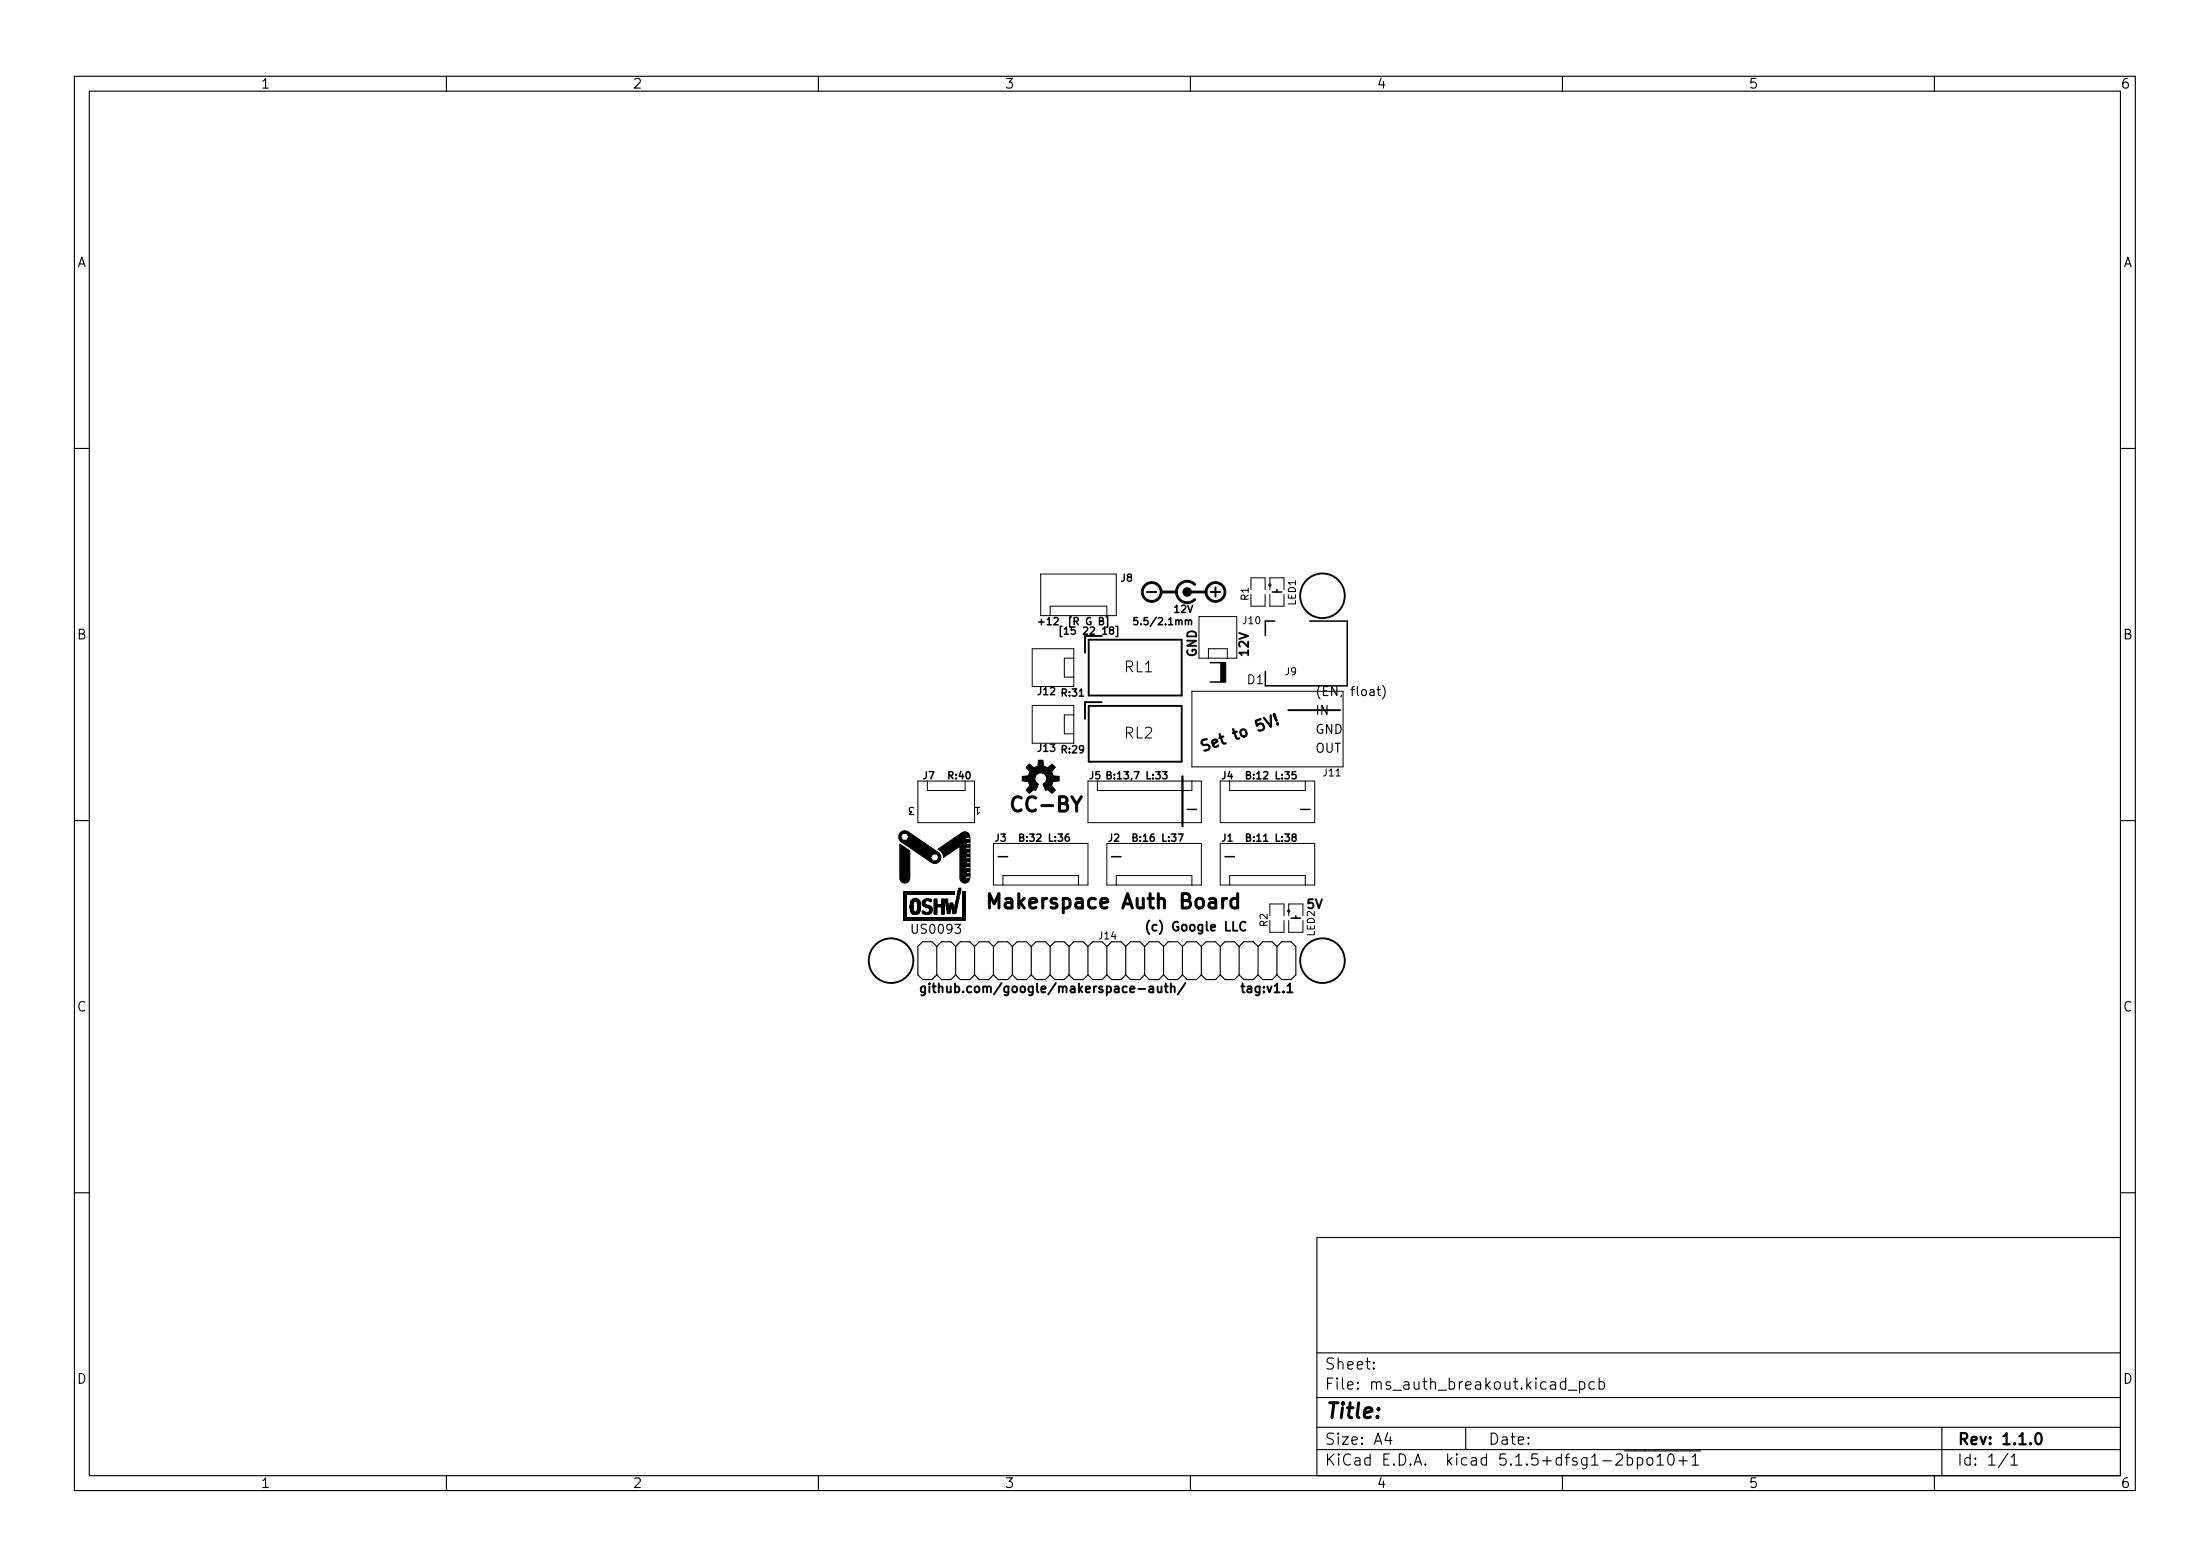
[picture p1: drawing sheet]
<svg xmlns="http://www.w3.org/2000/svg" width="297mm" height="210mm" viewBox="0 0 297 210" stroke-linecap="round" stroke-linejoin="round" font-family="sans-serif">
<defs><g id="words">
<text font-size="2.8" x="178" y="190.6">Title:</text>
<g font-size="2.7">
<text x="135.4" y="109.1">CC-BY</text>
<text x="132.3" y="122.1">Makerspace Auth Board</text>
</g>
<g font-size="2.1">
<text x="178" y="184">Sheet:</text>
<text x="178" y="186.7">File: ms_auth_breakout.kicad_pcb</text>
<text x="178" y="196.9">KiCad E.D.A. kicad 5.1.5+dfsg1-2bpo10+1</text>
<text x="178" y="194.1">Size: A4</text>
<text x="200" y="194.1">Date:</text>
<text x="263" y="194.1">Rev: 1.1.0</text>
<text x="263" y="196.9">Id: 1/1</text>
</g>
<g font-size="2">
<text x="151" y="90.3">RL1</text>
<text x="151" y="99.2">RL2</text>
<text x="161.5" y="101.1" transform="rotate(-20 161.5 101.1)">Set to 5V!</text>
</g>
<g font-size="1.8">
<text x="35" y="11.9">1</text>
<text x="85" y="11.9">2</text>
<text x="135" y="11.9">3</text>
<text x="185" y="11.9">4</text>
<text x="235" y="11.9">5</text>
<text x="285" y="11.9">6</text>
<text x="10.3" y="35.9">A</text>
<text x="285.3" y="35.9">A</text>
<text x="10.3" y="85.9">B</text>
<text x="285.3" y="85.9">B</text>
<text x="10.3" y="135.9">C</text>
<text x="285.3" y="135.9">C</text>
<text x="10.3" y="185.9">D</text>
<text x="285.3" y="185.9">D</text>
<text x="35" y="199.9">1</text>
<text x="85" y="199.9">2</text>
<text x="135" y="199.9">3</text>
<text x="185" y="199.9">4</text>
<text x="235" y="199.9">5</text>
<text x="285" y="199.9">6</text>
</g>
<g font-size="1.7">
<text x="160.8" y="88.4" transform="rotate(-90 160.8 88.4)">GND</text>
<text x="167.8" y="88.4" transform="rotate(-90 167.8 88.4)">12V</text>
<text x="167.5" y="91.9">D1</text>
<text x="176.7" y="93.5">(EN, float)</text>
<text x="176.7" y="101.1">OUT</text>
<text x="176.7" y="98.6">GND</text>
<text x="176.7" y="96">IN</text>
<text x="122.2" y="125.4">US0093</text>
<text x="153.7" y="125.1">(c) Google LLC</text>
<text x="175.4" y="122.1">5V</text>
<text x="123.4" y="133.4">github.com/google/makerspace-auth/</text>
<text x="166.5" y="133.4">tag:v1.1</text>
</g>
<g font-size="1.3">
<text x="139.2" y="84">+12</text>
<text x="143.4" y="84">[R G B]</text>
<text x="150.5" y="78.1">J8</text>
<text x="154" y="84">5.5/2.1mm</text>
<text x="158.1" y="82.3">12V</text>
<text x="166.9" y="83.9">J10</text>
<text x="167.8" y="80.8" transform="rotate(-90 167.8 80.8)">R1</text>
<text x="174.2" y="81.4" transform="rotate(-90 174.2 81.4)">LED1</text>
<text x="142.1" y="85.2">[15 22 18]</text>
<text x="139.2" y="93.4">J12 R:31</text>
<text x="172.6" y="90.7">J9</text>
<text x="139.2" y="101">J13 R:29</text>
<text x="123.9" y="104.7">J7</text>
<text x="127.2" y="104.7">R:40</text>
<text x="146.2" y="104.7">J5 B:13,7 L:33</text>
<text x="164" y="104.7">J4</text>
<text x="167.2" y="104.7">B:12 L:35</text>
<text x="177.7" y="104.3">J11</text>
<text x="123.1" y="108.4" transform="rotate(-180 123.1 108.4)">3</text>
<text x="131.9" y="108.4" transform="rotate(-180 131.9 108.4)">1</text>
<text x="133.5" y="113.1">J3</text>
<text x="136.7" y="113.1">B:32 L:36</text>
<text x="148.8" y="113.1">J2</text>
<text x="151.9" y="113.1">B:16 L:37</text>
<text x="164" y="113.1">J1</text>
<text x="167.2" y="113.1">B:11 L:38</text>
<text x="170.4" y="124.6" transform="rotate(-90 170.4 124.6)">R2</text>
<text x="176.7" y="125.9" transform="rotate(-90 176.7 125.9)">LED2</text>
<text x="147.5" y="126.2">J14</text>
</g>
</g></defs>
<g fill="none" stroke="#000" stroke-width=".15">
<path d="M10 10.2h277v190.1h-277zM12 12.2h273v186.1h-273zM60 10.2v2M110 10.2v2M160 10.2v2M210 10.2v2M260 10.2v2M10 60.2h2M285 60.2h2M185.1 92.6h.4M185.3 92.2v1.1v.1h.2M185.8 92.1a1.38 1.38 0 0 1 0 1.8"/>
<path d="M10 110.2h2M285 110.2h2M125.9 127.2l-.6-.7h-1.3l-.6 .7v3.8l.6 .6M125.9 127.2l.6-.7h1.3l.6 .7M125.9 131l-.6 .6M125.9 127.2v3.8M125.9 131l.6 .6M128.4 124.2h.7l-.4 .4 .3 .2v.5l-.1 .1h-.4l-.1-.1M128.4 127.2l.7-.7h1.3l.6 .7M128.4 127.2v3.8M128.4 131l-.6 .6M128.4 131l.7 .6"/>
<path d="M131 127.2l.6-.7h1.3l.6 .7M131 127.2v3.8M131 131l-.6 .6M131 131l.6 .6M133.5 127.2l.7-.7h1.2l.7 .7M133.5 127.2v3.8M133.5 131l-.6 .6M133.5 131l.7 .6M136.1 127.2l.6-.7h1.3l.6 .7M136.1 127.2v3.8M136.1 131l-.7 .6M136.1 131l.6 .6"/>
<path d="M138.6 127.2l.6-.7h1.3l.6 .7M138.6 127.2v3.8M138.6 131l-.6 .6M138.6 131l.6 .6M141.1 127.2l.7-.7h1.3l.6 .7M141.1 127.2v3.8M141.1 131l-.6 .6M141.1 131l.7 .6M143.7 127.2l.6-.7h1.3l.6 .7M143.7 127.2v3.8M143.7 131l-.6 .6M143.7 131l.6 .6"/>
<path d="M146.2 127.2l.7-.7h1.2l.7 .7M146.2 127.2v3.8M146.2 131l-.6 .6M146.2 131l.7 .6M148.8 127.2l.6-.7h1.3l.6 .7M148.8 127.2v3.8M148.8 131l-.7 .6M148.8 131l.6 .6M151.3 127.2l.6-.7h1.3l.6 .7M151.3 127.2v3.8M151.3 131l-.6 .6M151.3 131l.6 .6"/>
<path d="M153.8 127.2l.7-.7h1.3l.6 .7M153.8 127.2v3.8M153.8 131l-.6 .6M153.8 131l.7 .6h1.3l.6-.6M156.4 127.2l.6-.7h1.3l.6 .7M156.4 127.2v3.8M156.4 131l.6 .6h1.3l.6-.6M158.9 127.2l.7-.7h1.2l.7 .7M158.9 127.2v3.8M158.9 131l.7 .6h1.2l.7-.6M161.5 127.2l.6-.7h1.3l.6 .7M161.5 127.2v3.8"/>
<path d="M161.5 131l.6 .6h1.3l.6-.6M164 127.2l.6-.7h1.3l.6 .7M164 127.2v3.8M164 131l.6 .6h1.3l.6-.6M166.5 127.2l.7-.7h1.3l.6 .7M166.5 127.2v3.8M166.5 131l.7 .6M169.1 127.2l.6-.7h1.3l.6 .7M169.1 127.2v3.8M169.1 131l-.6 .6M169.1 131l.6 .6M171.6 127.2l.7-.7h1.2l.7 .7v3.8l-.7 .6h-1.2l-.7-.6"/>
<path d="M171.6 127.2v3.8M171.6 131l-.6 .6M10 160.2h2M177 166.3h108v32h-108zM285 160.2h2M60 198.3v2M110 198.3v2M160 198.3v2M177 194.8h108M177 191.8h108M177 187.8h108M177 181.8h108"/>
<path d="M184.6 183.8l.1 .1h-.1v-.1v.1M184.6 183l.1 .1h-.1v-.1v.1M186.5 192.5l-.4 1h1M186.9 193v1M197 191.8v3M210 198.3v2M210.8 186.8h1.1M212.3 185.7l.4-.1 .3 .3v.4l-.1 .3h-.2h-.4M212.3 185.6v1.5M214.3 185.7l-.4-.1-.3 .3v.4l.1 .3h.2h.4M214.9 185.7l.5-.1 .2 .3v.4l-.1 .3h-.1h-.5M214.9 185.1v1.5"/>
<path d="M218.4 194.9h10.2M218.7 195.9l.4-.1 .3 .3v.4l-.1 .3h-.2h-.4M218.7 195.3v1.5M220.1 195.9l.4-.1 .3 .3v.4l-.2 .3h-.1h-.4M220.1 195.8v1.5M221.5 195.9a.41 .41 0 0 1 .6 .2v.4a.41 .41 0 0 1-.3 .3 .41 .41 0 0 1-.4-.3v-.4zM222.7 195.8l.4-.5v1.5M222.7 196.8h.9M224.3 195.5a.36 .36 0 0 1 .4-.2 .36 .36 0 0 1 .2 .3 .77 .77 0 0 1-.4 1.2 .91 .91 0 0 1-.2-1.3zM225.6 196.3h1.2M226.2 195.7v1.1M227.4 195.8l.5-.5v1.5"/>
<path d="M227.4 196.8h.9M260 198.3v2M261 191.8v6.5M269.9 195.3l-1.3 1.9M270.3 195.8l.4-.5v1.5M270.3 196.8h.8"/>
</g>
<path d="M170.8 96.1v1.5l-.9-1.2M171.2 96l.3 .8-.2-.8h-.1l.3 .8M171.7 97.2h.1l-.1 .1h-.1l.1-.1v.1M158.9 104.3v6.7M273.8 192.6a.36 .36 0 0 1 .5 .2 .77 .77 0 0 1-.4 1.2 1 1 0 0 1-.1-1.4z" fill="none" stroke="#000" stroke-width=".3"/>
<path d="M144.1 107l.6 1.1 .6-1.1M164.3 120.7v1.3M164.9 120.7a.49 .49 0 0 0-.6 .4M166.3 120.8l-.5-.1-.4 .4v.5l.2 .3 .2 .1 .5-.1M166.3 120.1v1.9" fill="none" stroke="#000" stroke-width=".41"/>
<g fill="none" stroke="#000" stroke-width=".25">
<path d="M154.2 79.5h1.2M162.7 79.5h1.3M163.4 78.9v1.3M146.3 85.9h12.5v7.5h-12.5zM146.3 94.8h12.5v7.5h-12.5zM148.1 85.4h-2.3v2.3M148.1 94.3h-2.3v2.3M173.2 95.4h6.9M153 132.9h.9M154.5 132.6h.5v.7M155 132.8l-.4 .1a.24 .24 0 0 0-.2 .2 .24 .24 0 0 0 .2 .2h.4M155.6 132.5v.8h.3l.2-.1"/>
<path d="M156.1 132.5v.8M156.5 132.5h.5M156.7 132.1v1.1v.1h.3M157.4 132.6l.1-.1 .3 .1 .1 .7M157.4 132.1v1.2M159.3 132.1l-1 1.5M165.7 123.8v1.2h.6M167.4 123.9a.48 .48 0 0 0-.6 0 .48 .48 0 0 0-.1 .6 .45 .45 0 0 0 .2 .5 .45 .45 0 0 0 .5-.1M173 132.5l.4-.4v1.2M173 133.3h.7"/>
<circle cx="177.7" cy="80" r="3"/>
<circle cx="119.8" cy="129.1" r="3"/>
<circle cx="177.7" cy="129.1" r="3"/>
</g>
<g fill="none" stroke="#000" stroke-width=".2">
<path d="M171 79.5h1.3M171.6 79.2v.3M141.7 83.1l.3-.1 .2 .2-.6 .7h.6M145.1 93.5h.5M148.2 85.2h.6M148.7 82.9h.2v1.4h-.2M149.3 84.7l-.2-.2 .1-.2 .1-.1 .3 .1 .1 .1-.1 .2-.4 .1-.1 .1 .1 .3 .1 .1h.3l.1-.2v-.2l-.2-.1M150 84.1h.2v1.4h-.2M152.9 83h-.5v.4l.1-.1 .3 .1 .1 .1v.3l-.1 .1-.4-.1M153.4 83.8v.1M162.7 89h2M162.7 91.6h2"/>
<path d="M171.3 83.4h-1.2v2M176 83.4h5.1v8.7h-11v-1.9M134.2 115.1h1.2M143.6 112.1h-.2a.65 .65 0 0 0 0 .9l.3-.1v-.3l-.2-.2h-.1l-.2 .2M149.4 115.1h1.3M156.3 103.7h.6l-.4 .3 .3 .1v.4l-.1 .1-.4-.1M158.4 112.1h.6l-.4 .9M159.6 108.7h1.2M164.6 115.1h1.3M173.8 112.5l-.1-.2v-.2h.1h.3l.1 .1v.2l-.5 .1v.1v.2l.1 .2h.3l.1-.2v-.2l-.2-.1M174.2 103.7h-.5v.4l.1-.1 .3 .1 .1 .1v.3l-.2 .1-.3-.1M174.8 108.7h1.3"/>
<path d="M173.5 123.3h1.3M174.2 123v.3"/>
</g>
<g fill="none" stroke="#000" stroke-width=".38">
<path d="M156.1 79.5h1.9M159.6 79.5h2.5M160.6 78.5a1.44 1.44 0 0 0-2.1 0 1.44 1.44 0 0 0 0 2.1 1.44 1.44 0 0 0 2.1 0"/>
<circle cx="154.8" cy="79.5" r="1.27"/>
<circle cx="163.4" cy="79.5" r="1.27"/>
</g>
<circle cx="159.6" cy="79.5" r=".38" fill="none" stroke="#000" stroke-width=".51"/>
<g fill="none" stroke="#000" stroke-width=".13">
<path d="M168.1 79.9v1.5h1.9v-1.5M168.1 79.2v-1.6h1.9v1.6M170.7 79.2v-1.6h1.9v1.6M170.7 79.9v1.5h1.9v-1.5M138.7 87.2h5.6v5h-5.6zM138.7 94.8h5.6v5.1h-5.6zM139.9 82.7v-5.6h10.1v5.6h-8.9v-1.3h7.7v1.3M144.3 88.4h-1.2v2.6h1.2M144.3 96h-1.2v2.6h1.2M160.2 92.9h20.3v10.1h-20.3zM161.2 82.8h5v5.6h-5zM162.4 88.4v-1.2h2.6v1.2"/>
<path d="M123.4 104.9h7.6v5.6h-7.6zM124.6 104.9v1.3h5.1v-1.3M130.4 112.5v5.5M133.5 113.3h12.7v5.6h-12.7zM134.8 118.9v-1.3h10.2v1.3M146.2 104.9v5.6h15.3v-5.6h-14v1.3h12.7v-1.3M148.8 113.3h12.7v5.6h-12.7zM150 118.9v-1.3h10.2v1.3M164 104.9v5.6h12.7v-5.6h-11.4v1.3h10.1v-1.3M164 113.3h12.7v5.6h-12.7zM165.3 118.9v-1.3h10.1v1.3M170.7 123v-1.6h1.9v1.6"/>
<path d="M170.7 123.7v1.6h1.9v-1.6M173.2 123v-1.6h1.9v1.6M173.2 123.7v1.6h1.9v-1.6"/>
<circle cx="170.7" cy="78.6" r=".15"/>
<circle cx="173.2" cy="122.4" r=".15"/>
</g>
<g fill="#000" stroke="#000" stroke-width=".13">
<path d="M164.1 89.1h.7v2.5h-.7zM120.9 113.4l1.4 .9v3.7a.67 .67 0 0 1-.7 .7 .67 .67 0 0 1-.7-.8zM121.1 112.5l.2 .4h.6l.2-.5-.2-.4 .2-.2 4.1 2.8-.1 .5-.2-.4h-.5l-.3 .5 .3 .5-.2 .2-4.1-2.8zM121.4 119.8h6.9v.1h-6.9zM121.4 119.9h6.9h-6.9zM121 111.9l.5-.3 .6 .2-.3 .2h-.5l-.2 .4v.7l-.2-.3-.1-.4zM126.1 114.5a.81 .81 0 0 1 .2 1.2 .81 .81 0 0 1-1.1 .2l.2-.2h.5l.3-.5zM126.1 114.1l3.1-2.2a.67 .67 0 0 1 .8-.1 .67 .67 0 0 1 .3 .7h-.5v.3h.5v.4h-.4v.2h.4v.4h-.5v.3h.5v.4h-.4v.2h.4v.4h-.5v.3h.5v.4h-.4v.2h.4v.4h-.5v.3h.5v.4h-.4v.2h.4v.4h-.5v.3h.5a.66 .66 0 0 1-.6 .7 .66 .66 0 0 1-.7-.7v-4.3l-2.2 1.5a1.21 1.21 0 0 0-.7-1.1zM128.8 119.6h.3v.1h-.3zM128.8 119.7h.3v.1h-.3zM128.8 119.8h.3v.1h-.3zM128.8 119.9h.3h-.3z"/>
<path d="M128.8 119.3h.3v.1h-.3zM128.8 119.4h.3v.1h-.3zM128.8 119.5h.3v.1h-.3zM128.8 119.6h.3h-.3zM129.4 119.8h.3v.1h-.3zM129.4 119.9h.3h-.3zM137.9 103.1l.4-.5 .7 .6 .5-.3 .1-.8h.6l.1 .8 .5 .3 .6-.6 .4 .5-.5 .6 .3 .5 .8 .1v.6l-.8 .1-.3 .5 .5 .7-.4 .4-.6-.5-.3 .1-.3-.9a.78 .78 0 0 0 .3-1.2 .78 .78 0 0 0-1.2 0 .78 .78 0 0 0 .3 1.2l-.4 .9-.2-.1-.7 .5-.4-.4 .5-.7-.2-.5-.8-.1v-.6l.8-.1 .2-.5zM121.4 119.9h6.9v.1h-6.9zM121.4 120h6.9v.1h-6.9zM121.4 120.1h6.9v.1h-6.9zM121.4 120.2h.4h-.4zM121.4 120.2h.4v.1h-.4z"/>
<path d="M121.4 120.3h.4v.1h-.4zM121.4 120.4h.4v.1h-.4zM121.4 120.5h.4h-.4zM121.4 120.5h.4v.1h-.4zM121.4 120.6h.4v.1h-.4zM121.4 120.7h.4v.1h-.4zM121.4 120.8h.4h-.4zM121.4 120.8h.4v.1h-.4zM121.4 120.9h.4v.1h-.4zM121.4 121h.4v.1h-.4zM121.4 121.1h.4v.1h-.4zM121.4 121.2h.4h-.4z"/>
<path d="M121.4 121.2h.4v.1h-.4zM121.4 121.3h.4v.1h-.4zM121.4 121.4h.4v.1h-.4zM121.4 121.5h.4h-.4zM121.4 121.5h.4v.1h-.4zM121.4 121.6h.4v.1h-.4zM121.4 121.7h.4v.1h-.4zM121.4 121.8h.4h-.4zM121.4 121.8h.4v.1h-.4zM121.4 121.9h.4v.1h-.4zM121.4 122h.4v.1h-.4zM121.4 122.1h.4h-.4z"/>
<path d="M121.4 122.1h.4v.1h-.4zM121.4 122.2h.4v.1h-.4zM121.4 122.3h.4v.1h-.4zM121.4 122.4h.4h-.4zM121.4 122.4h.4v.1h-.4zM121.4 122.5h.4v.1h-.4zM121.4 122.6h.4v.1h-.4zM121.4 122.7h.4v.1h-.4zM121.4 122.8h.4h-.4zM121.4 122.8h.4v.1h-.4zM121.4 122.9h.4v.1h-.4zM121.4 123h.4v.1h-.4z"/>
<path d="M121.4 123.1h.4h-.4zM121.4 123.1h.4v.1h-.4zM121.4 123.2h.4v.1h-.4zM121.4 123.3h8.3v.1h-8.3zM121.4 123.4h8.3h-8.3zM121.4 123.4h8.3v.1h-8.3zM121.4 123.5h8.3v.1h-8.3zM121.4 123.6h8.3v.1h-8.3zM122.3 121.6h.4v.1h-.4zM122.3 121.7h.4v.1h-.4zM122.3 121.8h.4h-.4zM122.3 121.8h.4v.1h-.4z"/>
<path d="M122.3 121.9h.4v.1h-.4zM122.4 121.2h.4h-.4zM122.4 121.2h.4v.1h-.4zM122.4 121.3h.4v.1h-.4zM122.4 121.4h.3v.1h-.3zM122.4 121.5h.3h-.3zM122.4 121.5h.3v.1h-.3zM122.4 122h.3v.1h-.3zM122.4 122.1h.3h-.3zM122.4 122.1h.3v.1h-.3zM122.4 122.2h.4v.1h-.4zM122.4 122.3h.4v.1h-.4z"/>
<path d="M122.4 122.4h.4h-.4zM122.4 121h1.2v.1h-1.2zM122.4 121.1h.5v.1h-.5zM122.4 122.4h.5v.1h-.5zM122.4 122.5h1.2v.1h-1.2zM122.5 120.9h1.1v.1h-1.1zM122.5 122.6h1.1v.1h-1.1zM122.6 120.8h.9v.1h-.9zM122.6 122.7h.9v.1h-.9zM122.7 120.8h.7h-.7zM122.7 122.8h.6h-.6zM122.8 120.7h.4v.1h-.4z"/>
<path d="M123.1 122.4h.5v.1h-.5zM123.2 121.1h.4v.1h-.4zM123.2 122.4h.4h-.4zM123.3 121.2h.3h-.3zM123.3 121.2h.4v.1h-.4zM123.3 121.3h.4v.1h-.4zM123.3 122.2h.4v.1h-.4zM123.3 122.3h.4v.1h-.4zM123.3 121.4h.4v.1h-.4zM123.3 121.5h.4h-.4zM123.3 121.5h.4v.1h-.4zM123.3 121.6h.4v.1h-.4z"/>
<path d="M123.3 121.7h.4v.1h-.4zM123.3 121.8h.4h-.4zM123.3 121.8h.4v.1h-.4zM123.3 121.9h.4v.1h-.4zM123.3 122h.4v.1h-.4zM123.3 122.1h.4h-.4zM123.3 122.1h.4v.1h-.4zM124 121.2h.3h-.3zM124 121.2h.3v.1h-.3zM124 121.3h.3v.1h-.3zM124 121.4h.3v.1h-.3zM124 121.5h.4h-.4z"/>
<path d="M124 122.4h.1h-.1zM124 122.4h.3v.1h-.3zM124 122.5h.5v.1h-.5zM124 122.6h1.2v.1h-1.2zM124 121h.5v.1h-.5zM124 121.1h.3v.1h-.3zM124 121.5h.6v.1h-.6zM124 121.6h.9v.1h-.9zM124 122.7h1.1v.1h-1.1zM124.1 120.9h1.1v.1h-1.1zM124.1 121.7h.9v.1h-.9zM124.2 120.8h1v.1h-1z"/>
<path d="M124.2 122.8h.7h-.7zM124.3 121.8h.9h-.9zM124.3 120.8h.8h-.8zM124.4 121.8h.8v.1h-.8zM124.6 120.7h.2v.1h-.2zM124.7 121.9h.5v.1h-.5zM124.7 122.5h.5v.1h-.5zM124.9 121h.3v.1h-.3zM124.9 122h.3v.1h-.3zM124.9 122.4h.3v.1h-.3zM124.9 122.1h.4h-.4zM124.9 122.1h.4v.1h-.4z"/>
<path d="M124.9 122.2h.4v.1h-.4zM124.9 122.3h.4v.1h-.4zM124.9 122.4h.3h-.3zM125 121.1h.2v.1h-.2zM125.6 120.8h.3h-.3zM125.6 120.8h.3v.1h-.3zM125.6 120.9h.3v.1h-.3zM125.6 121h.3v.1h-.3zM125.6 121.1h.3v.1h-.3zM125.6 121.2h.3h-.3zM125.6 121.2h.3v.1h-.3zM125.6 121.3h.3v.1h-.3z"/>
<path d="M125.6 121.4h.3v.1h-.3zM125.6 121.5h.3h-.3zM125.6 121.5h1.3v.1h-1.3zM125.6 121.6h1.3v.1h-1.3zM125.6 121.7h1.3v.1h-1.3zM125.6 121.8h1.3h-1.3zM125.6 121.8h.3v.1h-.3zM125.6 121.9h.3v.1h-.3zM125.6 122h.3v.1h-.3zM125.6 122.1h.3h-.3zM125.6 122.1h.3v.1h-.3zM125.6 122.2h.3v.1h-.3z"/>
<path d="M125.6 122.3h.3v.1h-.3zM125.6 122.4h.3h-.3zM125.6 122.4h.3v.1h-.3zM125.6 122.5h.3v.1h-.3zM125.6 122.6h.3v.1h-.3zM125.6 122.7h.3v.1h-.3zM125.6 122.8h.3h-.3zM126.5 120.8h.4h-.4zM126.5 120.8h.4v.1h-.4zM126.5 120.9h.4v.1h-.4zM126.5 121h.4v.1h-.4zM126.5 121.1h.4v.1h-.4z"/>
<path d="M126.5 121.2h.4h-.4zM126.5 121.2h.4v.1h-.4zM126.5 121.3h.4v.1h-.4zM126.5 121.4h.4v.1h-.4zM126.5 121.5h.4h-.4zM126.5 121.8h.4v.1h-.4zM126.5 121.9h.4v.1h-.4zM126.5 122h.4v.1h-.4zM126.5 122.1h.4h-.4zM126.5 122.1h.4v.1h-.4zM126.5 122.2h.4v.1h-.4zM126.5 122.3h.4v.1h-.4z"/>
<path d="M126.5 122.4h.4h-.4zM126.5 122.4h.4v.1h-.4zM126.5 122.5h.4v.1h-.4zM126.5 122.6h.4v.1h-.4zM126.5 122.7h.4v.1h-.4zM126.5 122.8h.4h-.4zM127.1 120.8h.3h-.3zM127.1 120.8h.3v.1h-.3zM127.1 120.9h.3v.1h-.3zM127.1 121h.3v.1h-.3zM127.1 121.1h.3v.1h-.3zM127.1 121.2h.3h-.3z"/>
<path d="M127.1 121.2h.3v.1h-.3zM127.2 121.3h.2v.1h-.2zM127.2 121.4h.3v.1h-.3zM127.2 121.5h.3h-.3zM127.2 121.5h.3v.1h-.3zM127.2 121.6h.3v.1h-.3zM127.2 121.7h.3v.1h-.3zM127.2 121.8h.3h-.3zM127.2 121.8h.3v.1h-.3zM127.2 121.9h.3v.1h-.3zM127.2 122h.6v.1h-.6zM127.2 122.1h.6h-.6z"/>
<path d="M127.2 122.1h.6v.1h-.6zM127.2 122.2h.6v.1h-.6zM127.3 122.3h.5v.1h-.5zM127.3 122.4h.5h-.5zM127.3 122.4h.4v.1h-.4zM127.3 122.5h.4v.1h-.4zM127.3 122.6h.4v.1h-.4zM127.3 122.7h.4v.1h-.4zM127.6 121.7h.5v.1h-.5zM127.6 121.8h.5h-.5zM127.6 121.8h.2v.1h-.2zM127.6 121.9h.2v.1h-.2z"/>
<path d="M127.7 121.3h.4v.1h-.4zM127.7 121.4h.4v.1h-.4zM127.7 121.5h.4h-.4zM127.7 121.5h.4v.1h-.4zM127.7 121.6h.4v.1h-.4zM127.9 121.8h.2v.1h-.2zM127.9 121.9h.3v.1h-.3zM127.9 122h.3v.1h-.3zM128 122.1h.2h-.2zM128 122.1h.2v.1h-.2zM128 122.2h.5v.1h-.5zM128 122.3h.5v.1h-.5z"/>
<path d="M128.1 122.4h.4h-.4zM128.1 122.4h.4v.1h-.4zM128.1 122.5h.4v.1h-.4zM128.1 122.6h.3v.1h-.3zM128.1 122.7h.3v.1h-.3zM128.3 121.8h.3v.1h-.3zM128.3 121.9h.3v.1h-.3zM128.3 122h.3v.1h-.3zM128.3 122.1h.3h-.3zM128.3 122.1h.3v.1h-.3zM128.4 121.5h.3h-.3zM128.4 121.5h.3v.1h-.3z"/>
<path d="M128.4 121.6h.3v.1h-.3zM128.4 121.7h.3v.1h-.3zM128.4 121.8h.3h-.3zM128.4 121.1h.4v.1h-.4zM128.4 121.2h.4h-.4zM128.4 121.2h.4v.1h-.4zM128.4 121.3h.4v.1h-.4zM128.4 121.4h.4v.1h-.4zM128.5 120.8h.3h-.3zM128.5 120.8h.3v.1h-.3zM128.5 120.9h.3v.1h-.3zM128.5 121h.3v.1h-.3z"/>
<path d="M128.6 120.4h.3v.1h-.3zM128.6 120.5h.3h-.3zM128.6 120.5h.3v.1h-.3zM128.6 120.6h.3v.1h-.3zM128.6 120.7h.3v.1h-.3zM128.7 120h.4v.1h-.4zM128.7 120.1h.3v.1h-.3zM128.7 120.2h.3h-.3zM128.7 120.2h.3v.1h-.3zM128.7 120.3h.3v.1h-.3zM128.8 119.9h.3v.1h-.3zM129.4 119.9h.3v.1h-.3z"/>
<path d="M129.4 120h.3v.1h-.3zM129.4 120.1h.3v.1h-.3zM129.4 120.2h.3h-.3zM129.4 120.2h.3v.1h-.3zM129.4 120.3h.3v.1h-.3zM129.4 120.4h.3v.1h-.3zM129.4 120.5h.3h-.3zM129.4 120.5h.3v.1h-.3zM129.4 120.6h.3v.1h-.3zM129.4 120.7h.3v.1h-.3zM129.4 120.8h.3h-.3zM129.4 120.8h.3v.1h-.3z"/>
<path d="M129.4 120.9h.3v.1h-.3zM129.4 121h.3v.1h-.3zM129.4 121.1h.3v.1h-.3zM129.4 121.2h.3h-.3zM129.4 121.2h.3v.1h-.3zM129.4 121.3h.3v.1h-.3zM129.4 121.4h.3v.1h-.3zM129.4 121.5h.3h-.3zM129.4 121.5h.3v.1h-.3zM129.4 121.6h.3v.1h-.3zM129.4 121.7h.3v.1h-.3zM129.4 121.8h.3h-.3z"/>
<path d="M129.4 121.8h.3v.1h-.3zM129.4 121.9h.3v.1h-.3zM129.4 122h.3v.1h-.3zM129.4 122.1h.3h-.3zM129.4 122.1h.3v.1h-.3zM129.4 122.2h.3v.1h-.3zM129.4 122.3h.3v.1h-.3zM129.4 122.4h.3h-.3zM129.4 122.4h.3v.1h-.3zM129.4 122.5h.3v.1h-.3zM129.4 122.6h.3v.1h-.3zM129.4 122.7h.3v.1h-.3z"/>
<path d="M129.4 122.8h.3h-.3zM129.4 122.8h.3v.1h-.3zM129.4 122.9h.3v.1h-.3zM129.4 123h.3v.1h-.3zM129.4 123.1h.3h-.3zM129.4 123.1h.3v.1h-.3zM129.4 123.2h.3v.1h-.3z"/>
</g>
<use href="#words"/>
</svg>
